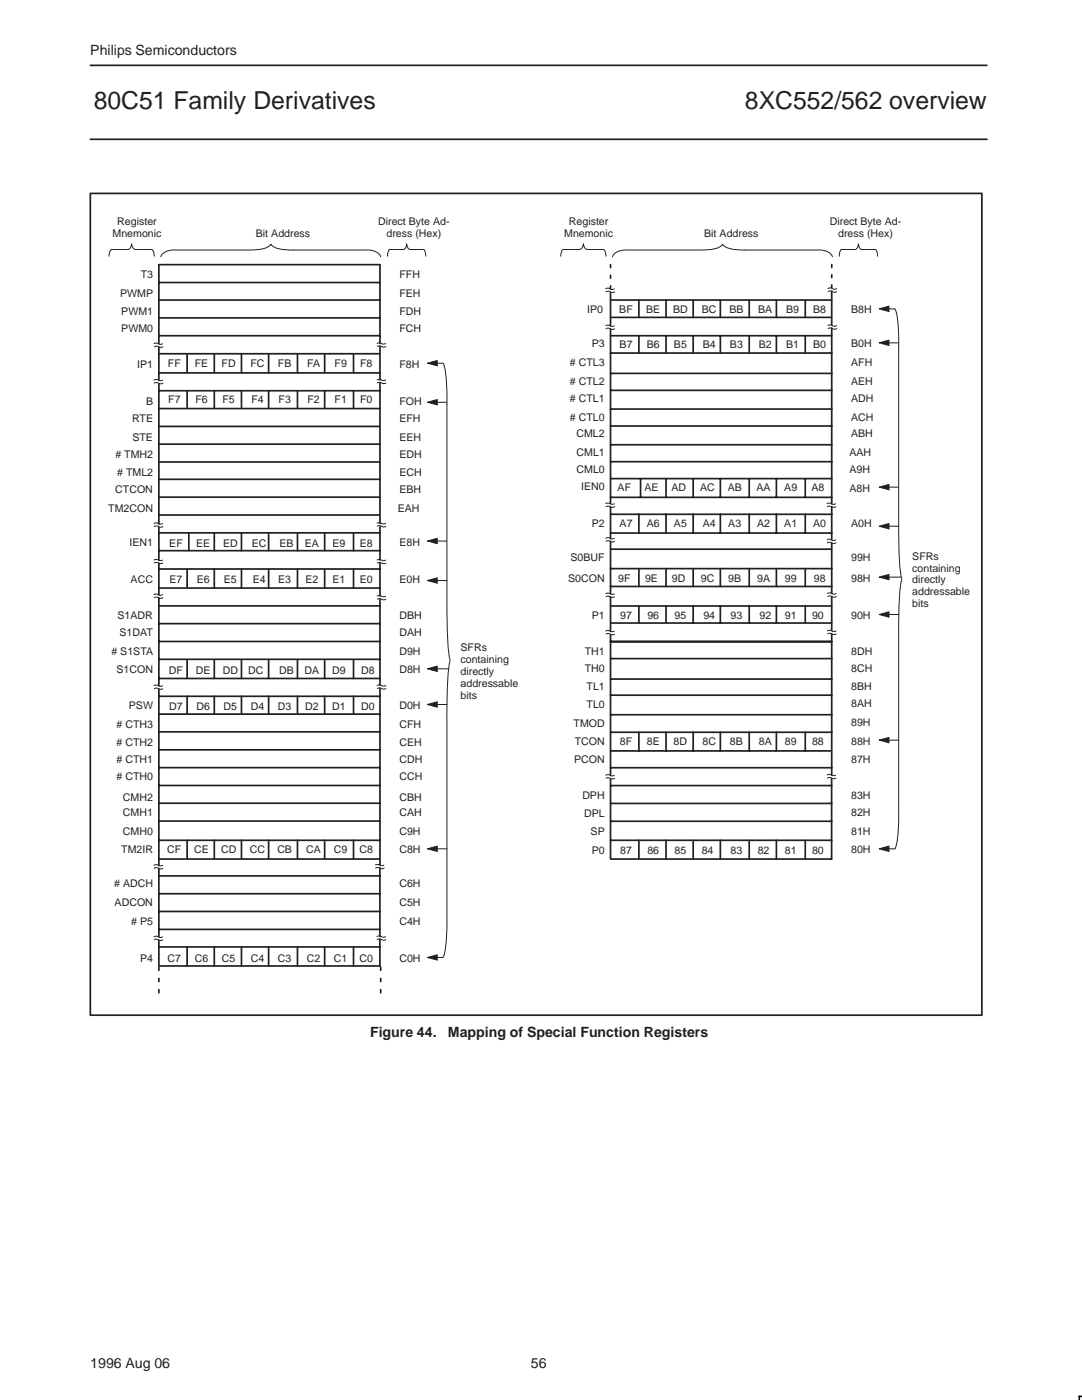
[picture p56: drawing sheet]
<svg xmlns="http://www.w3.org/2000/svg" width="216mm" height="279mm" viewBox="0 0 216 279" stroke-linecap="round" stroke-linejoin="round" font-family="sans-serif">
<defs><g id="words">
<g font-size="4.9" fill="#231f20">
<text x="18.7" y="21.8">80C51 Family Derivatives</text>
<text x="148.6" y="21.8">8XC552/562 overview</text>
</g>
<g font-size="2.8" fill="#231f20">
<text x="18" y="10.9">Philips Semiconductors</text>
<text x="73.8" y="206.9">Figure 44.</text>
<text x="89.4" y="206.9">Mapping of Special Function Registers</text>
<text x="18" y="273">1996 Aug 06</text>
<text x="105.9" y="273">56</text>
</g>
<g font-size="2.1" fill="#231f20">
<text x="22.5" y="47.3">Mnemonic</text>
<text x="23.4" y="44.9">Register</text>
<text x="51.1" y="47.3">Bit Address</text>
<text x="75.5" y="44.9">Direct Byte Ad-</text>
<text x="77.1" y="47.3">dress (Hex)</text>
<text x="112.6" y="47.3">Mnemonic</text>
<text x="113.5" y="44.9">Register</text>
<text x="140.5" y="47.3">Bit Address</text>
<text x="165.6" y="44.9">Direct Byte Ad-</text>
<text x="167.2" y="47.3">dress (Hex)</text>
<text x="24" y="59.2">PWMP</text>
<text x="28.1" y="55.4">T3</text>
<text x="79.7" y="55.4">FFH</text>
<text x="79.7" y="59.2">FEH</text>
<text x="24.2" y="62.8">PWM1</text>
<text x="79.7" y="62.8">FDH</text>
<text x="117.2" y="62.5">IP0</text>
<text x="123.6" y="62.4">BF</text>
<text x="128.9" y="62.4">BE</text>
<text x="134.3" y="62.4">BD</text>
<text x="140.1" y="62.4">BC</text>
<text x="145.5" y="62.4">BB</text>
<text x="151.3" y="62.4">BA</text>
<text x="156.8" y="62.4">B9</text>
<text x="162.3" y="62.4">B8</text>
<text x="169.8" y="62.6">B8H</text>
<text x="24.2" y="66.2">PWM0</text>
<text x="79.7" y="66.2">FCH</text>
<text x="118.1" y="69.3">P3</text>
<text x="123.6" y="69.5">B7</text>
<text x="129.1" y="69.5">B6</text>
<text x="134.5" y="69.5">B5</text>
<text x="140.2" y="69.5">B4</text>
<text x="145.7" y="69.5">B3</text>
<text x="151.4" y="69.5">B2</text>
<text x="156.8" y="69.5">B1</text>
<text x="162.3" y="69.5">B0</text>
<text x="169.8" y="69.3">B0H</text>
<text x="27.4" y="73.4">IP1</text>
<text x="33.5" y="73.3">FF</text>
<text x="38.9" y="73.3">FE</text>
<text x="44.2" y="73.3">FD</text>
<text x="50" y="73.3">FC</text>
<text x="55.5" y="73.3">FB</text>
<text x="61.3" y="73.3">FA</text>
<text x="66.8" y="73.3">F9</text>
<text x="71.8" y="73.3">F8</text>
<text x="79.7" y="73.4">F8H</text>
<text x="113.7" y="73.1"># CTL3</text>
<text x="113.7" y="76.8"># CTL2</text>
<text x="169.8" y="73.1">AFH</text>
<text x="169.8" y="76.8">AEH</text>
<text x="29.1" y="80.9">B</text>
<text x="33.6" y="80.5">F7</text>
<text x="39" y="80.5">F6</text>
<text x="44.4" y="80.5">F5</text>
<text x="50.2" y="80.5">F4</text>
<text x="55.6" y="80.5">F3</text>
<text x="61.3" y="80.5">F2</text>
<text x="66.8" y="80.5">F1</text>
<text x="71.8" y="80.5">F0</text>
<text x="79.7" y="80.9">FOH</text>
<text x="113.7" y="80.2"># CTL1</text>
<text x="113.7" y="83.9"># CTL0</text>
<text x="169.8" y="80.2">ADH</text>
<text x="169.8" y="83.9">ACH</text>
<text x="26.3" y="84.3">RTE</text>
<text x="26.4" y="88">STE</text>
<text x="79.7" y="84.3">EFH</text>
<text x="79.7" y="88">EEH</text>
<text x="115" y="87.3">CML2</text>
<text x="169.8" y="87.3">ABH</text>
<text x="23" y="91.4"># TMH2</text>
<text x="23.4" y="95"># TML2</text>
<text x="79.7" y="91.4">EDH</text>
<text x="79.7" y="95">ECH</text>
<text x="115" y="94.4">CML0</text>
<text x="115" y="91">CML1</text>
<text x="169.5" y="91">AAH</text>
<text x="169.5" y="94.4">A9H</text>
<text x="23" y="98.4">CTCON</text>
<text x="79.7" y="98.4">EBH</text>
<text x="116" y="97.7">IEN0</text>
<text x="123.2" y="98">AF</text>
<text x="128.6" y="98">AE</text>
<text x="134" y="98">AD</text>
<text x="139.7" y="98">AC</text>
<text x="145.2" y="98">AB</text>
<text x="151" y="98">AA</text>
<text x="156.5" y="98">A9</text>
<text x="161.9" y="98">A8</text>
<text x="169.5" y="98.1">A8H</text>
<text x="21.6" y="102.1">TM2CON</text>
<text x="79.4" y="102.1">EAH</text>
<text x="118.1" y="105.2">P2</text>
<text x="123.6" y="105.2">A7</text>
<text x="129.1" y="105.2">A6</text>
<text x="134.5" y="105.2">A5</text>
<text x="140.2" y="105.2">A4</text>
<text x="145.3" y="105.2">A3</text>
<text x="151.1" y="105.2">A2</text>
<text x="156.5" y="105.2">A1</text>
<text x="162.3" y="105.2">A0</text>
<text x="169.8" y="105.3">A0H</text>
<text x="25.8" y="108.9">IEN1</text>
<text x="33.8" y="109.2">EF</text>
<text x="39.1" y="109.2">EE</text>
<text x="44.5" y="109.2">ED</text>
<text x="50.3" y="109.2">EC</text>
<text x="55.7" y="109.2">EB</text>
<text x="60.8" y="109.2">EA</text>
<text x="66.4" y="109.2">E9</text>
<text x="71.8" y="109.2">E8</text>
<text x="79.7" y="108.9">E8H</text>
<text x="113.8" y="112">S0BUF</text>
<text x="169.8" y="112">99H</text>
<text x="182" y="111.7">SFRs</text>
<text x="26.1" y="116.4">ACC</text>
<text x="33.8" y="116.4">E7</text>
<text x="39.3" y="116.4">E6</text>
<text x="44.7" y="116.4">E5</text>
<text x="50.4" y="116.4">E4</text>
<text x="55.5" y="116.4">E3</text>
<text x="60.9" y="116.4">E2</text>
<text x="66.4" y="116.4">E1</text>
<text x="71.8" y="116.4">E0</text>
<text x="79.7" y="116.4">E0H</text>
<text x="113.4" y="116.1">S0CON</text>
<text x="123.4" y="116.1">9F</text>
<text x="128.7" y="116.1">9E</text>
<text x="134.1" y="116.1">9D</text>
<text x="139.8" y="116.1">9C</text>
<text x="145.3" y="116.1">9B</text>
<text x="151.1" y="116.1">9A</text>
<text x="156.6" y="116.1">99</text>
<text x="162.4" y="116.1">98</text>
<text x="169.8" y="116.1">98H</text>
<text x="182" y="114.1">containing</text>
<text x="182" y="116.4">directly</text>
<text x="182" y="118.8">addressable</text>
<text x="23.5" y="123.6">S1ADR</text>
<text x="79.7" y="123.6">DBH</text>
<text x="118.1" y="123.6">P1</text>
<text x="123.8" y="123.4">97</text>
<text x="129.2" y="123.4">96</text>
<text x="134.6" y="123.4">95</text>
<text x="140.4" y="123.4">94</text>
<text x="145.8" y="123.4">93</text>
<text x="151.5" y="123.4">92</text>
<text x="156.6" y="123.4">91</text>
<text x="162" y="123.4">90</text>
<text x="169.8" y="123.6">90H</text>
<text x="182" y="121.1">bits</text>
<text x="22.2" y="130.7"># S1STA</text>
<text x="23.9" y="126.9">S1DAT</text>
<text x="79.7" y="126.9">DAH</text>
<text x="79.7" y="130.7">D9H</text>
<text x="91.9" y="130">SFRs</text>
<text x="116.7" y="130.7">TH1</text>
<text x="169.8" y="130.7">8DH</text>
<text x="23.2" y="134.4">S1CON</text>
<text x="33.7" y="134.4">DF</text>
<text x="39.1" y="134.4">DE</text>
<text x="44.4" y="134.4">DD</text>
<text x="49.5" y="134.4">DC</text>
<text x="55.7" y="134.4">DB</text>
<text x="60.8" y="134.4">DA</text>
<text x="66.3" y="134.4">D9</text>
<text x="72.1" y="134.4">D8</text>
<text x="79.7" y="134.4">D8H</text>
<text x="91.9" y="132.4">containing</text>
<text x="91.9" y="134.7">directly</text>
<text x="91.9" y="137.1">addressable</text>
<text x="116.7" y="134.2">TH0</text>
<text x="117" y="137.8">TL1</text>
<text x="169.8" y="134.1">8CH</text>
<text x="169.8" y="137.8">8BH</text>
<text x="25.7" y="141.5">PSW</text>
<text x="33.8" y="141.6">D7</text>
<text x="39.2" y="141.6">D6</text>
<text x="44.6" y="141.6">D5</text>
<text x="50" y="141.6">D4</text>
<text x="55.5" y="141.6">D3</text>
<text x="60.9" y="141.6">D2</text>
<text x="66.3" y="141.6">D1</text>
<text x="72.1" y="141.6">D0</text>
<text x="79.7" y="141.5">D0H</text>
<text x="91.9" y="139.4">bits</text>
<text x="117" y="141.3">TL0</text>
<text x="169.8" y="141.2">8AH</text>
<text x="23.2" y="145.2"># CTH3</text>
<text x="23.2" y="149"># CTH2</text>
<text x="79.7" y="145.2">CFH</text>
<text x="79.7" y="149">CEH</text>
<text x="114.5" y="145">TMOD</text>
<text x="114.7" y="148.7">TCON</text>
<text x="123.7" y="148.7">8F</text>
<text x="129.1" y="148.7">8E</text>
<text x="134.4" y="148.7">8D</text>
<text x="140.2" y="148.7">8C</text>
<text x="145.7" y="148.7">8B</text>
<text x="151.4" y="148.7">8A</text>
<text x="156.6" y="148.7">89</text>
<text x="162" y="148.7">88</text>
<text x="169.8" y="148.6">88H</text>
<text x="169.8" y="144.9">89H</text>
<text x="23.2" y="155.8"># CTH0</text>
<text x="23.2" y="152.4"># CTH1</text>
<text x="79.7" y="152.4">CDH</text>
<text x="79.7" y="155.8">CCH</text>
<text x="114.6" y="152.4">PCON</text>
<text x="169.8" y="152.4">87H</text>
<text x="24.5" y="159.8">CMH2</text>
<text x="79.7" y="159.8">CBH</text>
<text x="116.2" y="159.5">DPH</text>
<text x="169.8" y="159.5">83H</text>
<text x="24.5" y="162.9">CMH1</text>
<text x="24.5" y="166.6">CMH0</text>
<text x="79.7" y="162.9">CAH</text>
<text x="79.7" y="166.6">C9H</text>
<text x="116.6" y="163">DPL</text>
<text x="117.9" y="166.6">SP</text>
<text x="169.8" y="162.9">82H</text>
<text x="169.8" y="166.6">81H</text>
<text x="24.2" y="170.3">TM2IR</text>
<text x="33.4" y="170.3">CF</text>
<text x="38.7" y="170.3">CE</text>
<text x="44.1" y="170.3">CD</text>
<text x="49.9" y="170.3">CC</text>
<text x="55.3" y="170.3">CB</text>
<text x="61.1" y="170.3">CA</text>
<text x="66.6" y="170.3">C9</text>
<text x="71.7" y="170.3">C8</text>
<text x="79.7" y="170.3">C8H</text>
<text x="118.1" y="170.4">P0</text>
<text x="123.8" y="170.4">87</text>
<text x="129.2" y="170.4">86</text>
<text x="134.6" y="170.4">85</text>
<text x="140" y="170.4">84</text>
<text x="145.8" y="170.4">83</text>
<text x="151.2" y="170.4">82</text>
<text x="156.6" y="170.4">81</text>
<text x="162" y="170.4">80</text>
<text x="169.8" y="170.3">80H</text>
<text x="22.8" y="177.1"># ADCH</text>
<text x="79.7" y="177.1">C6H</text>
<text x="22.9" y="180.8">ADCON</text>
<text x="26.2" y="184.6"># P5</text>
<text x="79.7" y="180.8">C5H</text>
<text x="79.7" y="184.6">C4H</text>
<text x="33.4" y="191.9">C7</text>
<text x="38.9" y="191.9">C6</text>
<text x="44.3" y="191.9">C5</text>
<text x="50" y="191.9">C4</text>
<text x="55.5" y="191.9">C3</text>
<text x="61.2" y="191.9">C2</text>
<text x="66.6" y="191.9">C1</text>
<text x="71.7" y="191.9">C0</text>
<text x="28" y="192">P4</text>
<text x="79.7" y="192">C0H</text>
</g>
</g></defs>
<g fill="none" stroke="#231f20" stroke-width=".34">
<path d="M18 13h178.9M18 38.6h177.9v164h-177.9zM18 27.8h178.9M31.7 56.4h44.1M31.7 59.9h44.1M121.8 59.9h44.1M121.8 58.4v6.6M127.5 59.9v3.4M132.9 59.9v3.4M138.3 59.9v3.4M143.7 59.9v3.4M149.5 59.9v3.4"/>
<path d="M154.9 59.9v3.4M160.7 59.9v3.4M166 58.1v6.8M31.7 69.3v6.5M31.7 76.6v28M31.7 63.4h44.1M31.7 67h44.1M31.7 70.6h44.1M31.7 74.4h44.1M31.7 78h44.1M37.3 70.6v3.8M37.3 78v3.4"/>
<path d="M42.8 70.6v3.8M42.8 78v3.4M48.2 70.6v3.8M48.2 78v3.4M53.6 70.6v3.8M53.6 78v3.4M59.4 70.6v3.8M59.4 78v3.4M64.8 70.6v3.8M64.8 78v3.4M70.5 70.6v3.8M70.5 78v3.4"/>
<path d="M75.8 68.6v-15.8h-44.1v15.8M75.8 69.2v6.6M75.8 76.4v28.1M121.8 67h44.1M121.8 63.3h44.1M121.8 65.7v34.8M121.8 70.5h44.1M121.8 74.5h44.1M121.8 77.9h44.1M127.5 67.1v3.4M132.9 67.1v3.4M138.3 67.1v3.4"/>
<path d="M143.7 67.1v3.4M149.5 67.1v3.4M154.9 67.1v3.4M160.7 67.1v3.4M166 65.5v35.1M31.7 81.5h44.1M31.7 85.1h44.1M31.7 88.6h44.1M31.7 92.2h44.1M31.7 95.7h44.1M31.7 99.2h44.1M121.8 81.6h44.1"/>
<path d="M121.8 85h44.1M121.8 88.8h44.1M121.8 92.1h44.1M121.8 95.5h44.1M121.8 99.3h44.1M127.8 95.5v3.8M132.9 95.5v3.8M138.3 95.5v3.8M143.7 95.5v3.8M149.5 95.5v3.8M154.9 95.5v3.8M160.7 95.5v3.8"/>
<path d="M31.7 105.2v6.6M31.7 112.4v6.3M31.7 119.3v17.6M31.7 102.8h44.1M31.7 106.3h44.1M31.7 109.9h44.1M31.7 113.6h44.1M31.7 117.4h44.1M37.3 113.6v3.7M37.7 106.4v3.5M42.8 106.4v3.5M42.8 113.6v3.7"/>
<path d="M48.2 106.4v3.5M48.2 113.6v3.7M53.6 106.4v3.5M53.6 113.6v3.7M59.4 106.4v3.5M59.4 113.6v3.7M64.8 106.4v3.5M64.8 113.6v3.7M70.5 106.4v3.5M70.5 113.6v3.7M75.8 105.1v6.7M75.8 112.4v6.5"/>
<path d="M75.8 119.6v17.2M121.8 101.2v6.3M121.8 108v10.5M121.8 119.1v6.9M121.8 102.6h44.1M121.8 106.4h44.1M121.8 113.5h44.1M121.8 117h44.1M121.9 109.6h44.1M127.5 102.6v3.8M127.5 113.5v3.5M132.9 102.6v3.8"/>
<path d="M132.9 113.5v3.5M138.3 102.6v3.8M138.3 113.5v3.5M143.7 102.6v3.8M143.7 113.5v3.5M149.5 102.6v3.8M149.5 113.5v3.5M154.9 102.6v3.8M154.9 113.5v3.5M160.7 102.6v3.8M160.7 113.5v3.5M166 101.1v6.6"/>
<path d="M166 108.4v10M166 119.1v6.7M31.7 137.5v35.2M31.7 120.9h44.1M31.7 124.5h44.1M31.7 128h44.1M31.7 131.6h44.1M31.7 135.4h44.1M31.7 139h44.1M37.3 131.7v3.7M37.3 139v3.5M42.8 131.7v3.7"/>
<path d="M42.8 139v3.5M48.2 131.7v3.7M48.2 139v3.5M53.6 131.7v3.7M53.6 139v3.5M59.4 131.7v3.7M59.4 139v3.5M64.8 131.7v3.7M64.8 139v3.5M70.5 131.7v3.7M70.5 139v3.5M75.8 137.4v35.3"/>
<path d="M121.8 120.9h44.1M121.8 128h44.1M121.8 126.6v28.1M121.8 124.3h44.1M121.8 128.1h44.1M121.8 131.4h44.1M121.8 135.5h44.1M121.8 138.7h44.1M127.5 120.9v3.4M132.9 120.9v3.4M138.3 120.9v3.4M143.7 120.9v3.4"/>
<path d="M149.5 120.9v3.4M154.9 120.9v3.4M160.7 120.9v3.4M166 126.5v28.2M31.7 142.5h44.1M31.7 146.1h44.1M31.7 149.6h44.1M31.7 153.2h44.1M31.7 156.8h44.1M121.8 153.2h44.1M121.8 142.6h44.1M121.8 146.1h44.1"/>
<path d="M121.8 156.8h44.1M121.8 149.9h44.1M127.5 146.1v3.8M132.9 146.1v3.8M138.3 146.1v3.8M143.7 146.1v3.8M149.5 146.1v3.8M154.9 146.1v3.8M160.7 146.1v3.8M165.9 155.4v16h-44.1v-16M31.7 173.4v13.5M31.7 160.3h44.1"/>
<path d="M31.7 163.9h44.1M31.7 167.7h44.1M31.7 174.8h44.1M31.7 178.4h44.1M31.7 171.4h44.1M37.3 167.7v3.7M42.8 167.7v3.7M48.2 167.7v3.7M53.6 167.7v3.7M59.4 167.7v3.7M64.8 167.7v3.7M70.5 167.7v3.7"/>
<path d="M75.8 173.2v13.7M121.8 167.7h44.1M121.8 160.3h44.1M121.8 163.9h44.1M127.5 167.7v3.7M132.9 167.7v3.7M138.3 167.7v3.7M143.7 167.7v3.7M149.5 167.7v3.7M154.9 167.7v3.7M160.7 167.7v3.7M31.7 181.9h44.1"/>
<path d="M31.7 185.5h44.1M31.7 189h44.1M37.3 189v3.8M42.8 189v3.8M48.2 189v3.8M53.6 189v3.8M59.4 189v3.8M64.8 189v3.8M70.5 189v3.8M75.8 187.4v5.4h-44.1v-5.1"/>
</g>
<g fill="none" stroke="#231f20" stroke-width=".2">
<path d="M26.3 48.7l-.2 .7-.6 .4h-3.2a1.38 1.38 0 0 0-.6 1.3M26.3 48.7l.2 .7 .5 .4h3.2a1.37 1.37 0 0 1 .6 1.3M54 48.8a4.5 4.5 0 0 1-3.4 1.1h-15.5a3.5 3.5 0 0 0-2.8 1l-.2 .3M54.1 48.8a4.5 4.5 0 0 0 3.4 1.1h15.4a2.95 2.95 0 0 1 3.1 1.3M85 51.1a1.34 1.34 0 0 0-.5-1.3h-2.8a1.21 1.21 0 0 1-.5-1.1h-.1a.9 .9 0 0 1-.7 1.1h-2.6a1.48 1.48 0 0 0-.5 1.3M116.4 48.7l-.2 .7-.5 .4h-3.3a1.38 1.38 0 0 0-.5 1.3M116.4 48.7l.2 .7 .5 .4h3.3a1.37 1.37 0 0 1 .5 1.3M120.9 57.6l.4-.1 .8 .3 .5-.2M120.9 58.2l.5-.1 .7 .3 .5-.2M144.2 48.8a4.5 4.5 0 0 1-3.5 1.1h-15.4a3.5 3.5 0 0 0-2.9 1l-.2 .3M144.2 48.8a4.5 4.5 0 0 0 3.5 1.1h15.4a2.95 2.95 0 0 1 3 1.3M165.2 57.6l.5-.1 .6 .2 .6-.1"/>
<path d="M165.3 58.2a1.26 1.26 0 0 1 1.2 .1l.5-.1M171.3 48.7a.9 .9 0 0 1-.8 1.1h-2.6a1.48 1.48 0 0 0-.4 1.3M171.3 48.7a.9 .9 0 0 0 .8 1.1h2.5a1.47 1.47 0 0 1 .5 1.3M30.7 75.9l.5-.2 .6 .3 .6-.1M30.7 68.6l.5-.1 .7 .2 .5-.1M30.8 76.5l.5-.2 .7 .3 .5-.1M30.8 69.2l.5-.1 .7 .2 .5-.1M75.2 75.8l.5-.1 .8 .3 .4-.2M75.2 68.5a1.04 1.04 0 0 1 1.1 .2l.6-.1M75.3 76.4l.5-.1 .6 .2 .6-.1M75.3 69.1l.5-.1 .7 .3 .5-.1M86.9 72.5h1.5a22.8 22.8 0 0 1 .8 7.7v42.9a46.3 46.3 0 0 0 .6 8.6"/>
<path d="M87.2 72v1M87.2 79.8v1M120.9 65l.4-.1 .8 .2 .5-.1M120.9 65.6l.5-.1 .7 .2 .5-.1M165.2 65a1.34 1.34 0 0 1 1.3 .1l.4-.1M165.3 65.6a1.26 1.26 0 0 1 1.2 .1l.5-.1M177 61.6l1.6 .1a17.3 17.3 0 0 1 .7 6.8v36.1a51.1 51.1 0 0 0 .6 10.9M177 68.4h2.2M177.4 61.2v1M177.4 67.9v1.1M86.9 80.3h2.2M177 97.2h2.2"/>
<path d="M177.4 96.7v1.1M30.7 118.7l.5-.2 .7 .3 .5-.1M30.7 111.8l.5-.2 .6 .3 .6-.1M30.7 104.5l.7-.1 .5 .2 .5-.1M30.8 119.3l.6-.1 .5 .2 .6-.1M30.8 112.4l.5-.2 .6 .3 .6-.1M30.8 105.1l.5-.1 .8 .2 .4-.1M75.2 119l.5-.1 .7 .2 .5-.1M75.2 111.8l.5-.2 .7 .3 .5-.1M75.2 104.4l.5-.1 .7 .3 .5-.2M75.3 119.6l.5-.1 .8 .2 .4-.1M75.3 112.4l.5-.2 .7 .3 .5-.1"/>
<path d="M75.3 105l.5-.1 .7 .3 .5-.2M86.9 108h2.2M86.9 115.9h2.3M87.2 107.5v1M87.2 115.4v1M120.9 107.4l.4-.1 .7 .2 .6-.1M120.9 100.5l.6-.1 .6 .2 .5-.1M120.9 118.5l.4-.1 .8 .2 .5-.1M120.9 108a1.27 1.27 0 0 1 1.2 .2l.5-.2M120.9 101.1l.5-.1 .8 .3 .4-.2M120.9 119.1l.5-.1 .7 .2 .5-.1M165 107.7a1.26 1.26 0 0 1 1.2 .2l.5-.2"/>
<path d="M165 100.5l.5-.1 .6 .2 .6-.1M165.1 108.3l.5-.1 .7 .3 .5-.2M165.1 101.1l.5-.1 .6 .2 .6-.1M165.1 118.4l.5-.1 .6 .3 .6-.1M165.2 119l.4-.1 .8 .3 .5-.1M177 105h2.3M177 115.2h2.8M177.4 104.5v1.1M177.4 114.7v1M179.9 115.7a49.7 49.7 0 0 0-.6 10.9v35.7a27.9 27.9 0 0 1-.6 6.8l-.1 .3h-1.6M30.7 136.8l.5-.1 .6 .3 .6-.1M30.8 137.4l.5-.1 .6 .3 .6-.1"/>
<path d="M75.2 136.8l.7-.1 .4 .2 .6-.1M75.3 137.4l.5-.1 .6 .2 .6-.1M86.9 133.5h2.5M87.2 133v1M89.8 131.9a64.1 64.1 0 0 0-.6 12.1v39.6a22.5 22.5 0 0 1-.8 7.4M120.9 125.9l.4-.1 .7 .3 .6-.1M120.9 126.5a1.26 1.26 0 0 1 1.2 .2l.5-.1M165.1 125.9l.5-.1 .6 .2 .6-.1M165.2 126.5l.4-.1 .6 .2 .7-.1M177 122.6h2.3M177.4 122.2v1M86.9 140.6h2.3"/>
<path d="M87.2 140.1v1M120.9 154.7l.4-.1 .7 .2 .6-.1M120.9 155.3a1.04 1.04 0 0 1 1.1 .1l.6-.1M165 154.7l.7-.1 .4 .2 .6-.1M165.1 155.3l.5-.1 .6 .2 .6-.1M177 147.7h2.3M177.4 147.2v1M30.7 172.7l.5-.1 .6 .2 .6-.1M30.8 173.3l.5-.1 .6 .2 .6-.1M74.9 172.6l.6-.1 .5 .3 .6-.2M74.9 173.2l.5-.1 .6 .3 .7-.1M86.9 169.4h2.3"/>
<path d="M87.2 168.9v1M177.4 168.9v1M30.7 187l.5-.2 .6 .3 .6-.1M30.8 187.6l.5-.2 .6 .3 .6-.1M75.2 186.9l.5-.1 .7 .2 .5-.1M75.3 187.5l.6-.1 .6 .2 .5-.1M86.9 191.1h1.5M87.2 190.6v1"/>
</g>
<g fill="#231f20" stroke="#231f20" stroke-width=".2">
<path d="M85.3 72.5l1.9-.5v1z"/>
<path d="M85.3 80.3l1.9-.6v1.1z"/>
<path d="M85.3 108l1.9-.6v1.1z"/>
<path d="M85.3 115.9l1.9-.6v1.1z"/>
<path d="M85.3 133.5l1.9-.6v1.1z"/>
<path d="M85.3 140.6l1.9-.5v1z"/>
<path d="M85.3 169.4l1.9-.5v1z"/>
<path d="M85.3 191.1l1.9-.5v1z"/>
<path d="M175.4 61.6l2-.5v1.1z"/>
<path d="M175.4 68.4l2-.5v1z"/>
<path d="M175.4 97.2l2-.5v1z"/>
<path d="M175.4 105l2-.5v1z"/>
<path d="M175.4 115.2l2-.6v1.1z"/>
<path d="M175.4 122.6l2-.5v1.1z"/>
<path d="M175.4 147.7l2-.5v1z"/>
<path d="M175.4 169.4l2-.5v1z"/>
</g>
<path d="M166 52.8v4.7" fill="none" stroke="#231f20" stroke-width=".34" stroke-dasharray=".6 1.4"/>
<path d="M121.8 52.8v4.9" fill="none" stroke="#231f20" stroke-width=".34" stroke-dasharray=".6 1.5"/>
<path d="M31.7 193v5.2M76 193v5.2" fill="none" stroke="#231f20" stroke-width=".34" stroke-dasharray=".6 1.6"/>
<path d="M215.9 278.7h-.5v.7" fill="none" stroke="#000" stroke-width=".32"/>
<use href="#words"/>
</svg>
